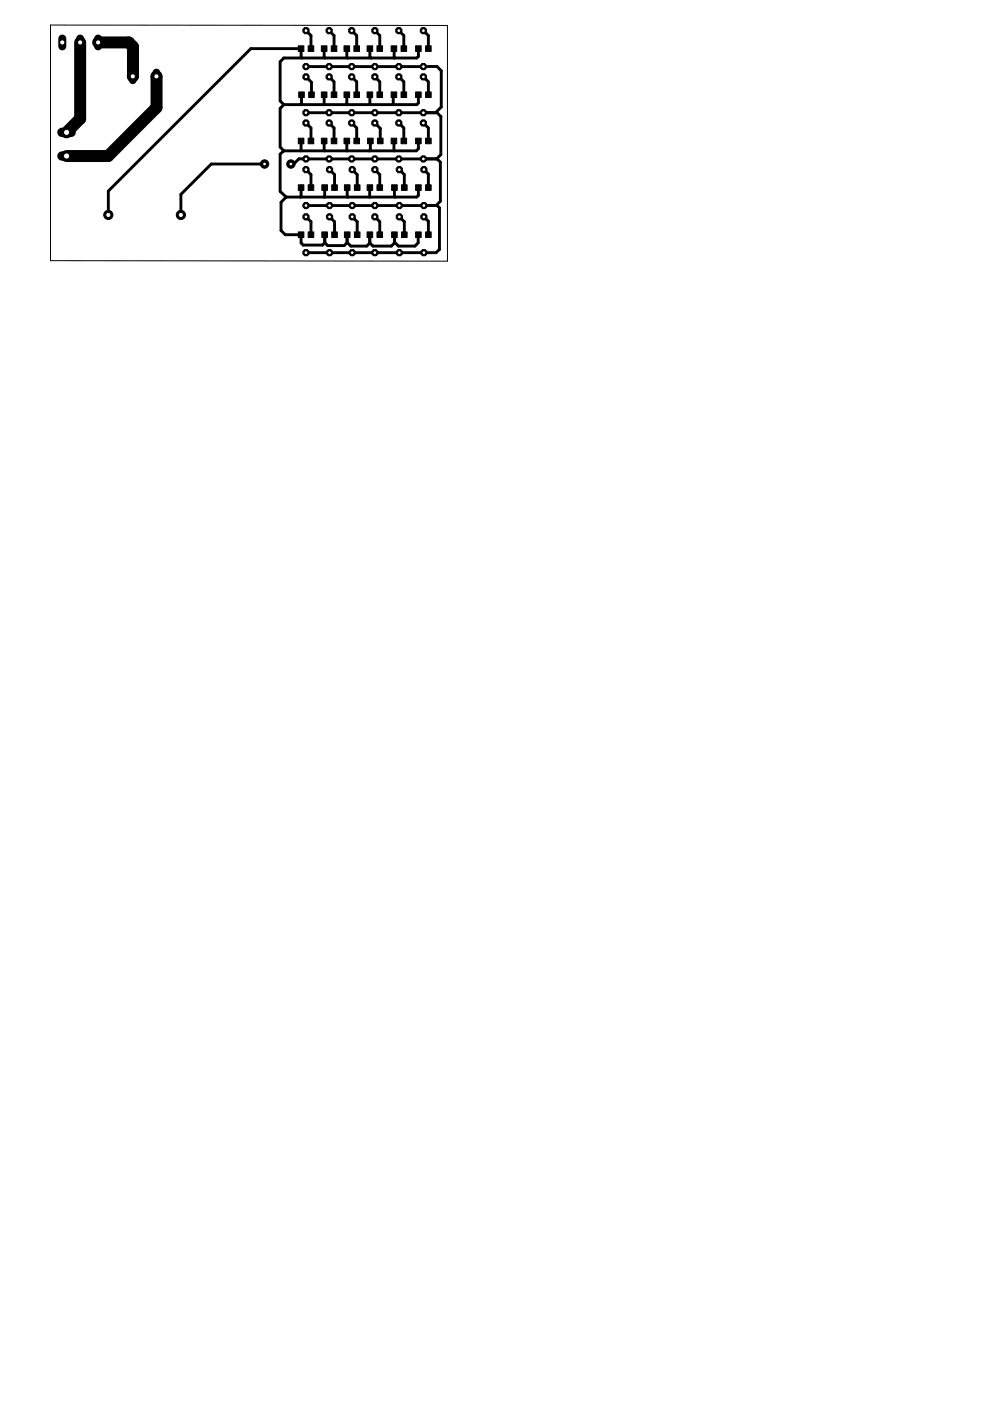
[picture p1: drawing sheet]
<svg xmlns="http://www.w3.org/2000/svg" width="210mm" height="297mm" viewBox="0 0 210 297" stroke-linecap="round" stroke-linejoin="round" font-family="sans-serif">
<g fill="#000" stroke="#000" stroke-width=".21">
<path d="M63.2 9.7h1.2v1.2h-1.2zM63.3 19.5h1.2v1.2h-1.2zM65.3 9.7h1.2v1.2h-1.2zM65.4 19.5h1.2v1.2h-1.2zM68.1 9.7h1.2v1.2h-1.2zM68.1 19.5h1.2v1.2h-1.2zM70.2 9.7h1.2v1.2h-1.2zM70.2 19.5h1.2v1.2h-1.2zM72.9 9.7h1.2v1.2h-1.2zM72.9 19.5h1.2v1.2h-1.2zM75 9.7h1.2v1.2h-1.2zM75 19.5h1.2v1.2h-1.2z"/>
<path d="M77.8 9.7h1.2v1.2h-1.2zM77.8 19.5h1.2v1.2h-1.2zM79.9 9.7h1.2v1.2h-1.2zM79.9 19.5h1.2v1.2h-1.2zM82.9 9.7h1.2v1.2h-1.2zM82.9 19.5h1.2v1.2h-1.2zM85 9.7h1.2v1.2h-1.2zM85 19.5h1.2v1.2h-1.2zM88.1 9.7h1.2v1.2h-1.2zM88.1 19.5h1.2v1.2h-1.2zM90.2 9.7h1.2v1.2h-1.2zM90.2 19.5h1.2v1.2h-1.2z"/>
<path d="M63.2 29.3h1.2v1.2h-1.2zM63.2 39.2h1.2v1.2h-1.2zM65.3 29.3h1.2v1.2h-1.2zM65.3 39.2h1.2v1.2h-1.2zM68.1 29.3h1.2v1.2h-1.2zM68.2 39.2h1.2v1.2h-1.2zM70.2 29.3h1.2v1.2h-1.2zM70.3 39.2h1.2v1.2h-1.2zM72.9 29.3h1.2v1.2h-1.2zM73 39.2h1.2v1.2h-1.2zM75 29.3h1.2v1.2h-1.2zM75.1 39.2h1.2v1.2h-1.2z"/>
<path d="M77.8 39.2h1.2v1.2h-1.2zM77.9 29.3h1.2v1.2h-1.2zM79.9 39.2h1.2v1.2h-1.2zM80 29.3h1.2v1.2h-1.2zM82.9 29.3h1.2v1.2h-1.2zM83 39.2h1.2v1.2h-1.2zM85 29.3h1.2v1.2h-1.2zM85.1 39.2h1.2v1.2h-1.2zM88.1 29.3h1.2v1.2h-1.2zM88.1 39.2h1.2v1.2h-1.2zM90.2 29.3h1.2v1.2h-1.2zM90.2 39.2h1.2v1.2h-1.2z"/>
<path d="M63.2 49.2h1.2v1.2h-1.2zM65.3 49.2h1.2v1.2h-1.2zM68.2 49.2h1.2v1.2h-1.2zM70.3 49.2h1.2v1.2h-1.2zM73 49.2h1.2v1.2h-1.2zM75.1 49.2h1.2v1.2h-1.2zM77.8 49.2h1.2v1.2h-1.2zM79.9 49.2h1.2v1.2h-1.2zM83 49.2h1.2v1.2h-1.2zM85.1 49.2h1.2v1.2h-1.2zM88.1 49.2h1.2v1.2h-1.2zM90.2 49.2h1.2v1.2h-1.2z"/>
</g>
<g fill="none" stroke="#000" stroke-width=".61">
<path d="M64 12.3l-.2-.2v-1.8h-10.6l-30.2 30.2v5.1M64.9 6.5l1 1v2.8M64.9 16.3l1.1 1.1v2.7M64.9 14.1h27.8l.9 .9v7.7l-1.2 1.2M68.7 10.3v1.8l.2 .2M69.8 6.5l1 1v2.8M69.8 16.3l1 1v2.8M73.5 10.3v1.8l.2 .2M74.6 6.5l1 1v2.8M74.6 16.3l1 1v2.8M78.4 10.3v1.7l.3 .3M79.5 6.5l1 1v2.8"/>
<path d="M79.5 16.3l1 1v2.8M83.5 10.3l.1-.1 .1 2.1M84.6 16.3l1 1v2.8M84.6 6.5l1 1v2.8M88.7 10.3v1.7l-.3 .3h-28.2l-.8 .8v8.3l.8 .8M89.8 6.5l1 1v2.8M89.8 16.3l1 1v2.8M89.8 14.1h.1M56.1 34.8h-11.3l-6.4 6.4v4.4M60.2 32l-.8 .7v7.9l1.3 1.2M60.2 22.2l-.8 .8v8.2l.8 .8M63.8 29.9v2.1"/>
<path d="M63.8 39.8v1.8l-.1 .2M63.9 20.1v1.8l-.2 .3M64.9 26.1l1 1v2.8M64.9 36l1 1v2.8M64.9 23.9h27.8l.8 .8v8.1l-.9 .9h-29.2l-1.1 1.1h-.6M68.7 20.1v2M68.7 29.9v1.9l.2 .2M68.7 22.1l.1 .1M68.8 39.8v2M69.8 26.1l1 1v2.8M69.9 36l1 1v2.8M73.5 20.1v1.8l.3 .3"/>
<path d="M73.5 29.9l.1 2.1M73.6 39.8v1.8l.2 .2M74.6 26.1l1 1v2.8M74.7 36l1 1v2.8M78.4 39.8l.1 2M78.4 20.1v1.9l.2 .2M78.5 29.9v1.8l-.2 .3M79.5 36l1 1v2.8M79.5 26.1l1.1 1.1v2.7M83.5 29.9l.1 2.1M83.5 20.1l-.1 .1 .1 2M83.6 39.8v1.8l.2 .2"/>
<path d="M84.6 26.1l1 1v2.8M84.7 36l1 1v2.8M88.7 20.1v1.7l-.3 .4h-28.2M88.7 29.9v1.6l-.4 .5h-28.1M88.7 39.8v1.6l-.3 .4h-27.7M89.8 26.1l1 1v2.8M89.8 33.7h2.9l.7 .7v8.3l-.9 .9M89.8 23.9h.1M89.9 36l.9 .9v2.9M60.7 41.8l-1.1 1.1v6l.9 .9h3.3v1.7l.5 .5h4.1l.5-.5v-1.7M64.9 46l1 1v2.8M64.9 43.6h27.8l.5 .5v8.8l-.7 .7h-27.6"/>
<path d="M69.9 46l1 1v2.8M74.7 46l1 1v2.8M79.5 46l1 1v2.8M84.7 46l1 1v2.8M88.7 49.8v1.7l-.7 .7h-3.5l-.9-.9v-1.5l.1 1.7-.7 .7h-3.9l-.7-.7v-1.7v1.8l-.6 .6h-3.4l-.8-.8v-1.6v1.7l-.6 .6h-3.5l-.7-.7M89.9 46l.9 .9v2.9M89.9 43.6h.1"/>
</g>
<path d="M17 9v16.2l-2.9 2.9M20.8 9h6.5l.9 .9v6.3M33.2 16.2v6.6l-10.3 10.3h-8.8" fill="none" stroke="#000" stroke-width="2.5"/>
<path d="M13.1 28.1h2" fill="none" stroke="#000" stroke-width="2"/>
<circle cx="14.1" cy="28.1" r=".66" fill="#fff" stroke="#000" stroke-width=".21"/>
<path d="M13.1 33.1h2" fill="none" stroke="#000" stroke-width="2"/>
<circle cx="14.1" cy="33.1" r=".66" fill="#fff" stroke="#000" stroke-width=".21"/>
<path d="M33.2 15.4v1.6" fill="none" stroke="#000" stroke-width="1.7"/>
<circle cx="33.2" cy="16.2" r=".55" fill="#fff" stroke="#000" stroke-width=".21"/>
<path d="M28.2 15.4v1.6" fill="none" stroke="#000" stroke-width="1.7"/>
<circle cx="28.2" cy="16.2" r=".55" fill="#fff" stroke="#000" stroke-width=".21"/>
<circle cx="38.4" cy="45.6" r=".97" fill="#000" stroke="#000" stroke-width=".21"/>
<circle cx="38.4" cy="45.6" r=".55" fill="#fff" stroke="#000" stroke-width=".21"/>
<circle cx="23" cy="45.6" r=".97" fill="#000" stroke="#000" stroke-width=".21"/>
<circle cx="23" cy="45.6" r=".55" fill="#fff" stroke="#000" stroke-width=".21"/>
<circle cx="64.9" cy="6.5" r=".71" fill="#000" stroke="#000" stroke-width=".21"/>
<circle cx="64.9" cy="6.5" r=".4" fill="#fff" stroke="#000" stroke-width=".21"/>
<circle cx="64.9" cy="14.1" r=".71" fill="#000" stroke="#000" stroke-width=".21"/>
<circle cx="64.9" cy="14.1" r=".4" fill="#fff" stroke="#000" stroke-width=".21"/>
<circle cx="69.8" cy="6.5" r=".71" fill="#000" stroke="#000" stroke-width=".21"/>
<circle cx="69.8" cy="6.5" r=".4" fill="#fff" stroke="#000" stroke-width=".21"/>
<circle cx="69.8" cy="14.1" r=".71" fill="#000" stroke="#000" stroke-width=".21"/>
<circle cx="69.8" cy="14.1" r=".4" fill="#fff" stroke="#000" stroke-width=".21"/>
<circle cx="74.6" cy="6.5" r=".71" fill="#000" stroke="#000" stroke-width=".21"/>
<circle cx="74.6" cy="6.5" r=".4" fill="#fff" stroke="#000" stroke-width=".21"/>
<circle cx="74.6" cy="14.1" r=".71" fill="#000" stroke="#000" stroke-width=".21"/>
<circle cx="74.6" cy="14.1" r=".4" fill="#fff" stroke="#000" stroke-width=".21"/>
<circle cx="79.5" cy="6.5" r=".71" fill="#000" stroke="#000" stroke-width=".21"/>
<circle cx="79.5" cy="6.5" r=".4" fill="#fff" stroke="#000" stroke-width=".21"/>
<circle cx="79.5" cy="14.1" r=".71" fill="#000" stroke="#000" stroke-width=".21"/>
<circle cx="79.5" cy="14.1" r=".4" fill="#fff" stroke="#000" stroke-width=".21"/>
<circle cx="84.6" cy="6.5" r=".71" fill="#000" stroke="#000" stroke-width=".21"/>
<circle cx="84.6" cy="6.5" r=".4" fill="#fff" stroke="#000" stroke-width=".21"/>
<circle cx="84.6" cy="14.1" r=".71" fill="#000" stroke="#000" stroke-width=".21"/>
<circle cx="84.6" cy="14.1" r=".4" fill="#fff" stroke="#000" stroke-width=".21"/>
<circle cx="89.8" cy="6.5" r=".71" fill="#000" stroke="#000" stroke-width=".21"/>
<circle cx="89.8" cy="6.5" r=".4" fill="#fff" stroke="#000" stroke-width=".21"/>
<circle cx="89.8" cy="14.1" r=".71" fill="#000" stroke="#000" stroke-width=".21"/>
<circle cx="89.8" cy="14.1" r=".4" fill="#fff" stroke="#000" stroke-width=".21"/>
<circle cx="64.9" cy="16.3" r=".71" fill="#000" stroke="#000" stroke-width=".21"/>
<circle cx="64.9" cy="16.3" r=".4" fill="#fff" stroke="#000" stroke-width=".21"/>
<circle cx="64.9" cy="23.9" r=".71" fill="#000" stroke="#000" stroke-width=".21"/>
<circle cx="64.9" cy="23.9" r=".4" fill="#fff" stroke="#000" stroke-width=".21"/>
<circle cx="69.8" cy="16.3" r=".71" fill="#000" stroke="#000" stroke-width=".21"/>
<circle cx="69.8" cy="16.3" r=".4" fill="#fff" stroke="#000" stroke-width=".21"/>
<circle cx="69.8" cy="23.9" r=".71" fill="#000" stroke="#000" stroke-width=".21"/>
<circle cx="69.8" cy="23.9" r=".4" fill="#fff" stroke="#000" stroke-width=".21"/>
<circle cx="74.6" cy="16.3" r=".71" fill="#000" stroke="#000" stroke-width=".21"/>
<circle cx="74.6" cy="16.3" r=".4" fill="#fff" stroke="#000" stroke-width=".21"/>
<circle cx="74.6" cy="23.9" r=".71" fill="#000" stroke="#000" stroke-width=".21"/>
<circle cx="74.6" cy="23.9" r=".4" fill="#fff" stroke="#000" stroke-width=".21"/>
<circle cx="79.5" cy="16.3" r=".71" fill="#000" stroke="#000" stroke-width=".21"/>
<circle cx="79.5" cy="16.3" r=".4" fill="#fff" stroke="#000" stroke-width=".21"/>
<circle cx="79.5" cy="23.9" r=".71" fill="#000" stroke="#000" stroke-width=".21"/>
<circle cx="79.5" cy="23.9" r=".4" fill="#fff" stroke="#000" stroke-width=".21"/>
<circle cx="84.6" cy="16.3" r=".71" fill="#000" stroke="#000" stroke-width=".21"/>
<circle cx="84.6" cy="16.3" r=".4" fill="#fff" stroke="#000" stroke-width=".21"/>
<circle cx="84.6" cy="23.9" r=".71" fill="#000" stroke="#000" stroke-width=".21"/>
<circle cx="84.6" cy="23.9" r=".4" fill="#fff" stroke="#000" stroke-width=".21"/>
<circle cx="89.8" cy="16.3" r=".71" fill="#000" stroke="#000" stroke-width=".21"/>
<circle cx="89.8" cy="16.3" r=".4" fill="#fff" stroke="#000" stroke-width=".21"/>
<circle cx="89.8" cy="23.9" r=".71" fill="#000" stroke="#000" stroke-width=".21"/>
<circle cx="89.8" cy="23.9" r=".4" fill="#fff" stroke="#000" stroke-width=".21"/>
<circle cx="64.9" cy="26.1" r=".71" fill="#000" stroke="#000" stroke-width=".21"/>
<circle cx="64.9" cy="26.1" r=".4" fill="#fff" stroke="#000" stroke-width=".21"/>
<circle cx="64.9" cy="33.7" r=".71" fill="#000" stroke="#000" stroke-width=".21"/>
<circle cx="64.9" cy="33.7" r=".4" fill="#fff" stroke="#000" stroke-width=".21"/>
<circle cx="69.8" cy="26.1" r=".71" fill="#000" stroke="#000" stroke-width=".21"/>
<circle cx="69.8" cy="26.1" r=".4" fill="#fff" stroke="#000" stroke-width=".21"/>
<circle cx="69.8" cy="33.7" r=".71" fill="#000" stroke="#000" stroke-width=".21"/>
<circle cx="69.8" cy="33.7" r=".4" fill="#fff" stroke="#000" stroke-width=".21"/>
<circle cx="74.6" cy="26.1" r=".71" fill="#000" stroke="#000" stroke-width=".21"/>
<circle cx="74.6" cy="26.1" r=".4" fill="#fff" stroke="#000" stroke-width=".21"/>
<circle cx="74.6" cy="33.7" r=".71" fill="#000" stroke="#000" stroke-width=".21"/>
<circle cx="74.6" cy="33.7" r=".4" fill="#fff" stroke="#000" stroke-width=".21"/>
<circle cx="79.5" cy="26.1" r=".71" fill="#000" stroke="#000" stroke-width=".21"/>
<circle cx="79.5" cy="26.1" r=".4" fill="#fff" stroke="#000" stroke-width=".21"/>
<circle cx="79.5" cy="33.7" r=".71" fill="#000" stroke="#000" stroke-width=".21"/>
<circle cx="79.5" cy="33.7" r=".4" fill="#fff" stroke="#000" stroke-width=".21"/>
<circle cx="84.6" cy="26.1" r=".71" fill="#000" stroke="#000" stroke-width=".21"/>
<circle cx="84.6" cy="26.1" r=".4" fill="#fff" stroke="#000" stroke-width=".21"/>
<circle cx="84.6" cy="33.7" r=".71" fill="#000" stroke="#000" stroke-width=".21"/>
<circle cx="84.6" cy="33.7" r=".4" fill="#fff" stroke="#000" stroke-width=".21"/>
<circle cx="89.8" cy="26.1" r=".71" fill="#000" stroke="#000" stroke-width=".21"/>
<circle cx="89.8" cy="26.1" r=".4" fill="#fff" stroke="#000" stroke-width=".21"/>
<circle cx="89.8" cy="33.7" r=".71" fill="#000" stroke="#000" stroke-width=".21"/>
<circle cx="89.8" cy="33.7" r=".4" fill="#fff" stroke="#000" stroke-width=".21"/>
<circle cx="64.9" cy="36" r=".71" fill="#000" stroke="#000" stroke-width=".21"/>
<circle cx="64.9" cy="36" r=".4" fill="#fff" stroke="#000" stroke-width=".21"/>
<circle cx="64.9" cy="43.6" r=".71" fill="#000" stroke="#000" stroke-width=".21"/>
<circle cx="64.9" cy="43.6" r=".4" fill="#fff" stroke="#000" stroke-width=".21"/>
<circle cx="69.9" cy="36" r=".71" fill="#000" stroke="#000" stroke-width=".21"/>
<circle cx="69.9" cy="36" r=".4" fill="#fff" stroke="#000" stroke-width=".21"/>
<circle cx="69.9" cy="43.6" r=".71" fill="#000" stroke="#000" stroke-width=".21"/>
<circle cx="69.9" cy="43.6" r=".4" fill="#fff" stroke="#000" stroke-width=".21"/>
<circle cx="74.7" cy="36" r=".71" fill="#000" stroke="#000" stroke-width=".21"/>
<circle cx="74.7" cy="36" r=".4" fill="#fff" stroke="#000" stroke-width=".21"/>
<circle cx="74.7" cy="43.6" r=".71" fill="#000" stroke="#000" stroke-width=".21"/>
<circle cx="74.7" cy="43.6" r=".4" fill="#fff" stroke="#000" stroke-width=".21"/>
<circle cx="79.5" cy="36" r=".71" fill="#000" stroke="#000" stroke-width=".21"/>
<circle cx="79.5" cy="36" r=".4" fill="#fff" stroke="#000" stroke-width=".21"/>
<circle cx="79.5" cy="43.6" r=".71" fill="#000" stroke="#000" stroke-width=".21"/>
<circle cx="79.5" cy="43.6" r=".4" fill="#fff" stroke="#000" stroke-width=".21"/>
<circle cx="84.7" cy="36" r=".71" fill="#000" stroke="#000" stroke-width=".21"/>
<circle cx="84.7" cy="36" r=".4" fill="#fff" stroke="#000" stroke-width=".21"/>
<circle cx="84.7" cy="43.6" r=".71" fill="#000" stroke="#000" stroke-width=".21"/>
<circle cx="84.7" cy="43.6" r=".4" fill="#fff" stroke="#000" stroke-width=".21"/>
<circle cx="89.9" cy="36" r=".71" fill="#000" stroke="#000" stroke-width=".21"/>
<circle cx="89.9" cy="36" r=".4" fill="#fff" stroke="#000" stroke-width=".21"/>
<circle cx="89.9" cy="43.6" r=".71" fill="#000" stroke="#000" stroke-width=".21"/>
<circle cx="89.9" cy="43.6" r=".4" fill="#fff" stroke="#000" stroke-width=".21"/>
<circle cx="64.9" cy="46" r=".71" fill="#000" stroke="#000" stroke-width=".21"/>
<circle cx="64.9" cy="46" r=".4" fill="#fff" stroke="#000" stroke-width=".21"/>
<circle cx="64.9" cy="53.6" r=".71" fill="#000" stroke="#000" stroke-width=".21"/>
<circle cx="64.9" cy="53.6" r=".4" fill="#fff" stroke="#000" stroke-width=".21"/>
<circle cx="69.9" cy="46" r=".71" fill="#000" stroke="#000" stroke-width=".21"/>
<circle cx="69.9" cy="46" r=".4" fill="#fff" stroke="#000" stroke-width=".21"/>
<circle cx="69.9" cy="53.6" r=".71" fill="#000" stroke="#000" stroke-width=".21"/>
<circle cx="69.9" cy="53.6" r=".4" fill="#fff" stroke="#000" stroke-width=".21"/>
<circle cx="74.7" cy="46" r=".71" fill="#000" stroke="#000" stroke-width=".21"/>
<circle cx="74.7" cy="46" r=".4" fill="#fff" stroke="#000" stroke-width=".21"/>
<circle cx="74.7" cy="53.6" r=".71" fill="#000" stroke="#000" stroke-width=".21"/>
<circle cx="74.7" cy="53.6" r=".4" fill="#fff" stroke="#000" stroke-width=".21"/>
<circle cx="79.5" cy="46" r=".71" fill="#000" stroke="#000" stroke-width=".21"/>
<circle cx="79.5" cy="46" r=".4" fill="#fff" stroke="#000" stroke-width=".21"/>
<circle cx="79.5" cy="53.6" r=".71" fill="#000" stroke="#000" stroke-width=".21"/>
<circle cx="79.5" cy="53.6" r=".4" fill="#fff" stroke="#000" stroke-width=".21"/>
<circle cx="84.7" cy="46" r=".71" fill="#000" stroke="#000" stroke-width=".21"/>
<circle cx="84.7" cy="46" r=".4" fill="#fff" stroke="#000" stroke-width=".21"/>
<circle cx="84.7" cy="53.6" r=".71" fill="#000" stroke="#000" stroke-width=".21"/>
<circle cx="84.7" cy="53.6" r=".4" fill="#fff" stroke="#000" stroke-width=".21"/>
<circle cx="89.9" cy="46" r=".71" fill="#000" stroke="#000" stroke-width=".21"/>
<circle cx="89.9" cy="46" r=".4" fill="#fff" stroke="#000" stroke-width=".21"/>
<circle cx="89.9" cy="53.6" r=".71" fill="#000" stroke="#000" stroke-width=".21"/>
<circle cx="89.9" cy="53.6" r=".4" fill="#fff" stroke="#000" stroke-width=".21"/>
<path d="M13.2 8.2v1.6" fill="none" stroke="#000" stroke-width="1.7"/>
<circle cx="13.2" cy="9" r=".55" fill="#fff" stroke="#000" stroke-width=".21"/>
<path d="M17 8.2v1.6" fill="none" stroke="#000" stroke-width="1.7"/>
<circle cx="17" cy="9" r=".55" fill="#fff" stroke="#000" stroke-width=".21"/>
<path d="M20.8 8.2v1.6" fill="none" stroke="#000" stroke-width="1.7"/>
<circle cx="20.8" cy="9" r=".55" fill="#fff" stroke="#000" stroke-width=".21"/>
<circle cx="56.1" cy="34.8" r=".89" fill="#000" stroke="#000" stroke-width=".21"/>
<circle cx="56.1" cy="34.8" r=".4" fill="#fff" stroke="#000" stroke-width=".21"/>
<circle cx="61.7" cy="34.8" r=".89" fill="#000" stroke="#000" stroke-width=".21"/>
<circle cx="61.7" cy="34.8" r=".4" fill="#fff" stroke="#000" stroke-width=".21"/>
<path d="M10.7 5.3l84.2 .1v50l-84.2-.1z" fill="none" stroke="#000" stroke-width=".21"/>
</svg>
